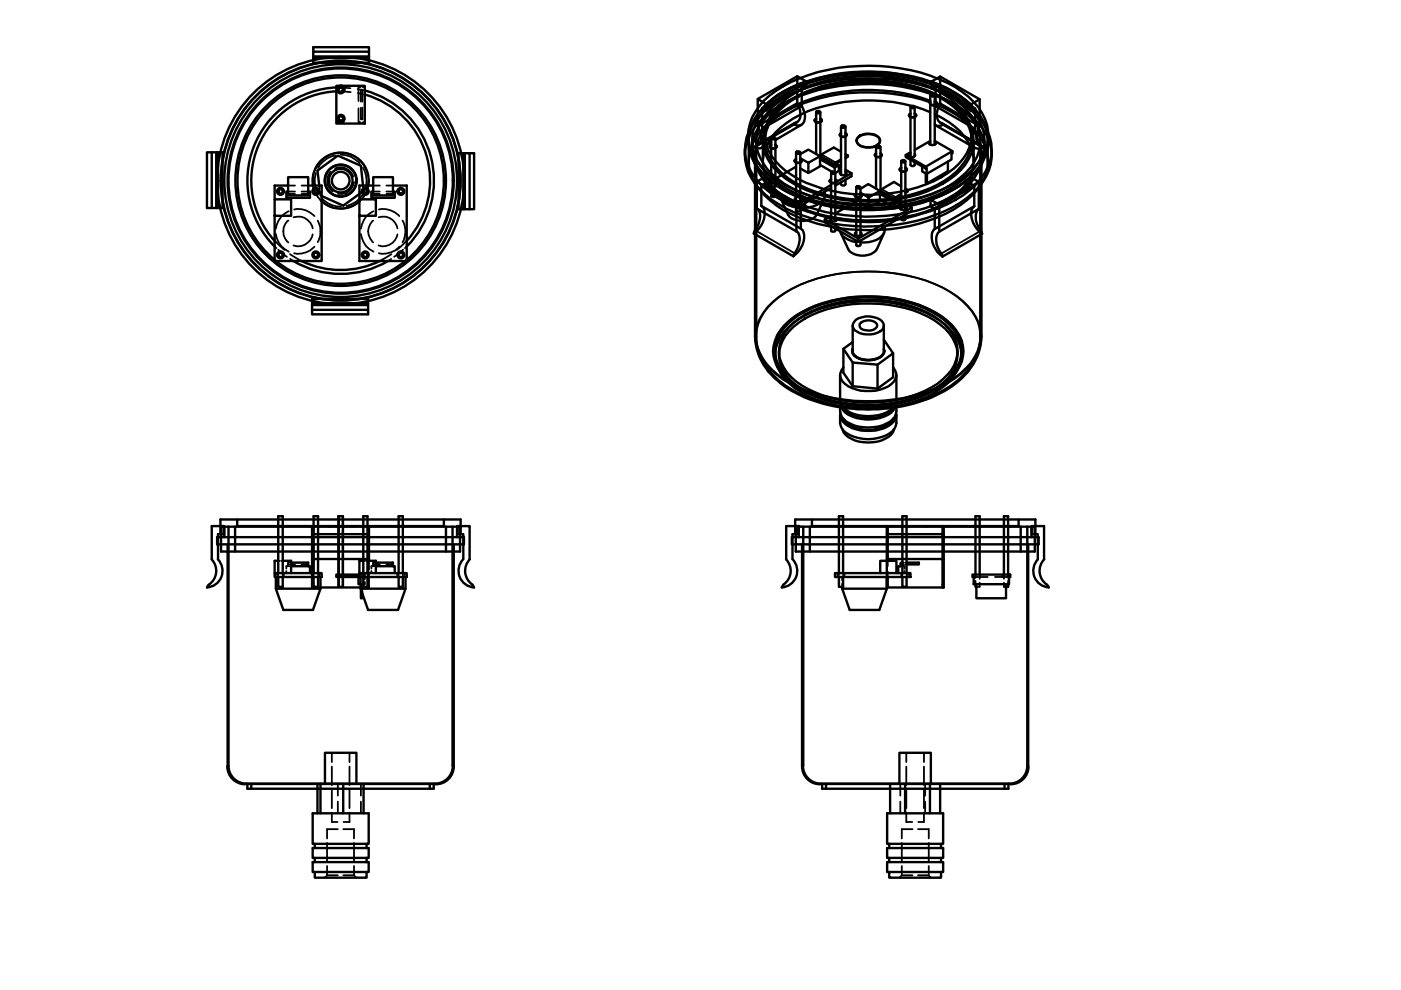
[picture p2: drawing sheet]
<svg xmlns="http://www.w3.org/2000/svg" width="297mm" height="210mm" viewBox="0 0 297 210" stroke-linecap="round" stroke-linejoin="round" font-family="sans-serif">
<!-- layer: Hidden (ANSI) -->
<g fill="none" stroke="#000" stroke-width=".38">
<path d="M71.3 19.4h.1M71.3 18.6h.1M71.5 19.4h.1M71.6 18.6h.1M71.9 19.4h.2M72.3 19.4h.2M72.8 18.6l1.5 .1M72.9 19.4l1.5 .1M75.8 18.9l1.5 .3M75.9 19.7l1.4 .4M76.5 18.5h-.5v2.9M76.6 19h-.1v2.6"/>
<path d="M76.8 19v2.6M76.9 18.5h.4M61.1 39.3h1.4M63.9 39.3h1.4M66.4 39.3v.2M66.4 36.9a5.8 5.8 0 0 0 .5 4.1l-.1-.2M66.4 39.7l.1 .3M67 36.7a5 5 0 0 0 .5 4.4M67.7 39.3l.1 .7M69.3 36.7a3.2 3.2 0 0 0 .5 3.8M69.8 32.9a5.7 5.7 0 0 0-3 2.9M70.1 36.4a2.85 2.85 0 0 0 .4 4.2"/>
<path d="M70.8 32.5a6.3 6.3 0 0 1 4.1 .5M71.1 35.7a2.89 2.89 0 0 1 3.8 1.7M71.1 33a4.9 4.9 0 0 0-3.7 2.6M72.2 32.8a5.1 5.1 0 0 1 4.1 1.8M73.9 35.4a3.2 3.2 0 0 0-3.9 .4M74.7 36.1a3.2 3.2 0 0 1 .4 3.9M75.1 38.6a2.87 2.87 0 0 1-3.5 2.5M75.8 33.6a5.7 5.7 0 0 1 2.2 3.5M76 23v2.9h.5M76.5 22.8v2.5h.1M76.8 22.8v2.5M76.9 25.9h.4"/>
<path d="M77 35.5a5.3 5.3 0 0 1 .4 4.5M77 39.3v.2M77 39.7v.3M78 39.7l-.1 .3M78.1 39.3l-.1 .2M78.2 38.2a5.6 5.6 0 0 1-1.4 3.9M79.1 39.3h1.4M81.9 39.3h1.4M58.2 51l2.1 2M58.2 52.2l.4 .4M58.5 49.6a4.9 4.9 0 0 0 2.7 3.8M59 52.9l.4 .4"/>
<path d="M60.2 54l.6 .5M61.1 41.1h1.4M61.1 40.6h1.4M61.2 46.8a3 3 0 0 0 0 4.6M61.2 44.8a4.6 4.6 0 0 0-2.7 3.7M61.5 53.9l2.4 1.4M61.5 54.9l.7 .4M62.2 46.1a3.1 3.1 0 0 1 4.1 2.3M62.4 44.4a4.6 4.6 0 0 1 4.3 1.4M63.9 41.1h1.4M63.9 40.6h1.4M66.3 49.7a3.2 3.2 0 0 1-4.1 2.3"/>
<path d="M66.6 40.3l.1 .2M66.7 52.3a4.6 4.6 0 0 1-4.3 1.4M67.1 41.3l.3 .5M67.4 46.8a4.9 4.9 0 0 1 0 4.5M67.5 41.9a5.8 5.8 0 0 0 3.5 2.3M67.8 42.3l.4 .4M67.8 40.7l.2 .8M68.1 42a5.7 5.7 0 0 0 4.2 1.8M68.1 41.6h.1M74.5 40.8a3.5 3.5 0 0 1-4 .4M76 42.9a6 6 0 0 1-3.9 1.3M76.4 41l-.2 .1"/>
<path d="M76.5 49.6a4.6 4.6 0 0 0 2.7 3.8M76.6 42.3l-.4 .4M76.7 40.7l-.1 .2M77 41.1a4.9 4.9 0 0 1-3.6 2.6M77.1 40.4v.1M77.3 41.3l-.3 .5M77.6 40.8l-.1 .2M77.9 40.3l-.2 .2M79.1 46.8a3 3 0 0 0 0 4.6M79.1 41.1h1.4M79.1 40.6h1.4M79.2 44.8a4.4 4.4 0 0 0-2.7 3.7"/>
<path d="M80.3 46.1a3.1 3.1 0 0 1 4 2.3M80.3 44.4a4.6 4.6 0 0 1 4.3 1.4M81.9 41.1h1.4M81.9 40.6h1.4M82.9 54.9l-.6 .4M83 53.9l-2.5 1.4M84.2 54l-.6 .5M84.3 49.7a3.1 3.1 0 0 1-4 2.3M84.6 52.3a4.6 4.6 0 0 1-4.3 1.4M85.3 46.8a4.4 4.4 0 0 1 0 4.5M85.5 52.9l-.5 .4M86.2 51l-2.1 2"/>
<path d="M86.2 52.2l-.3 .4M59 118.9h.3M59.6 118.9h.3M61.1 119.7h1.4M61.1 119.5v.2M61.1 119.9v.2M61.3 119.3l-.2 .1M61.5 119.3h.2M63.9 119.7h1.4M72.6 109.4v2M72.6 112.4v4M72.6 117.4v4"/>
<path d="M77 118.9h.3M77.6 118.9h.3M78.2 118.9v1.8M79.1 119.7h1.4M79.1 119.5v.2M79.1 119.9v.2M79.3 119.3l-.2 .1M79.5 119.3h.2M81.9 119.7h1.4M188.2 118.9v1.2M191.3 119.3h.3M191.3 119.7h.3"/>
<path d="M191.5 111.5v.2M192 119.3h.2M192 119.7h.2M58.7 121.5v.3M58.7 122.1v.2M59 121.5v.3M59 122.1v.2M59.9 121.5v.3M59.9 122.1v.2M60.2 121.5v.3M60.2 122.1v.2M60.7 121.1v.4"/>
<path d="M61 120.1h-.3v.5M61.4 120.1h.3M66.2 121.5v.3M66.2 122.1v.2M66.4 121.5v1M66.4 123.5v1.1M66.5 121.5v.3M66.5 122.1v.2M67.4 121.5v.3M67.4 122.1v.2M67.7 121.5v.3M67.7 122.1v.2"/>
<path d="M71.4 121.8v.2M71.4 122.1v.2M71.8 121.8v.2M71.8 122.1v.2M72.6 122.5v1.9M72.7 121.8v.2M72.7 122.1v.2M73 121.8v.2M73 122.1v.2M76.2 121.8h.4M76.5 123.9h.3M76.5 123.9v.3"/>
<path d="M76.5 124.6v.4M76.7 121.5v.3M76.7 122.1v.2M76.8 123.9v.7M76.8 125.3v.7M77 121.8h.3v.2M77 121.5v.3M77 122.1v.2M77.3 123.4v.5h-.3M77.3 122.1v.7M77.9 121.5v.3M77.9 122.1v.2"/>
<path d="M78 124.6h.1M78.2 122.7v1.9M78.2 121.5v.3M78.2 122.1v.2M78.7 121.1v.4M79.1 120.1h-.4v.5M79.4 120.1h.3M84.2 121.5v.3M84.2 122.1v.2M84.5 121.5v.3M84.5 122.1v.2M85.4 121.5v.3"/>
<path d="M85.4 122.1v.2M85.7 121.5v.3M85.7 122.1v.2M177.5 121.5v.3M177.5 122.1v.2M177.9 121.5v.3M177.9 122.1v.2M178.6 122.3v.7M178.6 123.7v.7M178.8 121.5v.3M178.8 122.1v.2M179.1 121.5v.3"/>
<path d="M179.1 122.1v.2M188.2 121.2v1.1M191.1 121.5v.3M191.1 122.1v.2M191.3 120.1h.2M191.3 121.5v.3M191.3 122.1v.2M191.6 120.1h.2v.5M191.8 121.1v.4M192.2 121.5v.3M192.2 122.1v.2M192.5 121.5v.3"/>
<path d="M192.5 122.1v.2M206.3 121.8v.2M206.3 122.1v.2M206.4 122.3h3M206.8 121.8v.7M206.8 123.2v.7M207 124.4h.3M207.7 123.5v.9h-.2M207.7 121.8v.9M207.8 121.8v.2M207.8 122.1v.2M210.9 122.3h3"/>
<path d="M212.5 121.8v.2M212.5 122.1v.2M212.9 123.5v.9h.1M212.9 121.8v.9M213.2 124.4h.1M213.7 121.8v.7M213.7 123.2v.7M214.1 121.8v.2M214.1 122.1v.2M70.4 159.6v2M74.1 159.6v2M192.2 159.6v2"/>
<path d="M195.9 159.6v2M69.3 178.7v4M70.4 172.3v2h1.2M70.4 162.5v4M70.4 167.4v4M71.6 175.8h-2.3v2M71.6 166.2v2.5M71.6 170v2.4M72.8 175.8h2.3v2M74.1 172.3v2h-1.3M74.1 162.5v4M74.1 167.4v4"/>
<path d="M75.1 178.7v4M76.5 166.2v2.5M76.5 170v2.4M190.9 166.2v2.5M190.9 170v2.4M191.2 178.7v4M192.2 172.3v2h1.2M192.2 162.5v4M192.2 167.4v4M193.5 175.8h-2.3v2M194.6 175.8h2.3v2M195.9 172.3v2h-1.2"/>
<path d="M195.9 162.5v4M195.9 167.4v4M196.2 166.2v2.5M196.2 170v2.4M196.9 178.7v4M69 185.9l-.1 .2M69.3 185.6h2.3M69.3 185.6l-.1 .2M69.3 183.6v2M72.8 185.6h2.3l.1 .2M75.1 183.6v2M75.4 185.9l.2 .2"/>
<path d="M190.9 185.9l-.2 .2M191.2 185.6h2.3M191.2 185.6l-.2 .2M191.2 183.6v2M194.6 185.6h2.3l.1 .2M196.9 183.6v2M197.2 185.9l.2 .2"/>
</g>
<!-- layer: Visible (ANSI) -->
<g fill="none" stroke="#000" stroke-width=".51">
<path d="M66.4 13.6v-2.6h11.8v2.6M66.4 11v-1h11.8v1M66.4 12.3h11.8M66.4 12h11.8M66.4 13.3h11.8M71.3 18.2h6v8h-6zM71.4 18.5a19.8 19.8 0 0 0-17.6 12.6 19.8 19.8 0 0 0 4.4 21.1M71.4 19.4a19 19 0 0 0-16.7 11.6 19 19 0 0 0 3.5 20M71.9 19.3l-.3 .1M72.5 19.3l.4 .1M72.8 18.5h-1.1M77.4 19.2a19.8 19.8 0 0 1 8.9 33"/>
<path d="M169 16.2v5.7M170.9 17.2a23.3 23.3 0 0 0-8.5 4.9M170.9 17.3a42 42 0 0 1 28.2 .7 18.2 18.2 0 0 1 9.4 7.6 9.4 9.4 0 0 1-1.7 10.9l-1.1 1.1M170.9 17.3l-1.9-1.1-8.3 4.8 1.7 1.1M170.9 17.3v1.3l-.9-.5M170.9 17.3a23.3 23.3 0 0 0-8.5 4.8M170.9 18.6a24.5 24.5 0 0 0-8.5 4.8M197.5 17.3a24.8 24.8 0 0 1 8.4 4.8M197.5 17.3l1.8-1.1 8.4 4.9-1.8 1M197.5 18.7a22.3 22.3 0 0 1 8.4 4.8M197.5 17.3v1.4M197.5 20a42.9 42.9 0 0 0-28 .4 21.2 21.2 0 0 0-9.8 7 9.7 9.7 0 0 0 1.4 12.7 24.6 24.6 0 0 0 11.2 6.3 42.7 42.7 0 0 0 27.9-1.6 18.8 18.8 0 0 0 8.9-7.4 9.4 9.4 0 0 0-1.8-11.5 22.1 22.1 0 0 0-9.2-5.7"/>
<path d="M197.9 20a34.6 34.6 0 0 0-28.6 .5 13.9 13.9 0 0 0-6.4 6.1 8 8 0 0 0 2 9.2 23.1 23.1 0 0 0 12.6 6 33.1 33.1 0 0 0 22.8-3.5 10.5 10.5 0 0 0 5.7-8.8 9.9 9.9 0 0 0-5-7.7l-2.9-1.8M198.4 18.2l-.9 .5M199.3 16.2v5.7M44.9 32.3h-1v11.8h1M45.8 32.3v11.8M46.2 32.3v11.8M47.2 32.3v11.8M47.5 32.3h-2.6v11.8h2.5M61.1 37.6h4.2v3.8h-4.2zM61.1 39.3h-2.9v3M65.3 39.3h2.9v16h-10v-13h3.5v3.5h-3.5M66.4 39.3a5.9 5.9 0 0 1 5.8-6.9 5.9 5.9 0 0 1 5.9 6.9"/>
<path d="M66.5 40l.1 .3M67.7 39.3l-.4-3.1 4.3-3.2 4.9 2.2 .5 4.1M77 40l.1 .4M77.4 20a19 19 0 0 1 8.9 31M77.9 40l-.1 .3M79.1 37.6h4.2v3.8h-4.2zM79.1 39.3h-2.9v3M83.3 39.3h2.9v16h-10v-13h3.5v3.5h-3.5M97 32.5h2.6v11.9M97.2 32.5v11.9M98.2 32.5v11.9M98.6 32.5v11.9"/>
<path d="M99.6 32.5h.9v11.9h-3.5M157.9 31.7v1.2M158.6 28.6v1.3M158.7 29.9v4.3M159.4 29.9v1.8M160.1 32.9v38.5a13 13 0 0 0 5.4 9.9 31 31 0 0 0 19.7 5.5 30.4 30.4 0 0 0 17.4-5.5 13 13 0 0 0 5.5-9.9v-38.5M160.3 29.9v41.4a12.2 12.2 0 0 0 5.4 9.8 26.5 26.5 0 0 0 14.1 5.2 33.2 33.2 0 0 0 20.3-3.6 14.2 14.2 0 0 0 7.7-10.5v-42.3M160.5 38.5v5.7M160.7 26.7a3.5 3.5 0 0 1 .3 3.7l-1 .8M160.7 21v5.7M161.4 24.2a25 25 0 0 1 11.6-6.2 41.1 41.1 0 0 1 29.6 3 14.4 14.4 0 0 1 7.6 9.4 9.7 9.7 0 0 1-2.4 7.7 21.2 21.2 0 0 1-10.6 6.7 42.2 42.2 0 0 1-29.9-1.5 18.2 18.2 0 0 1-8.5-7.7 9.8 9.8 0 0 1 2.6-11.4zM161.4 39.3l8.4 4.9v4.3"/>
<path d="M161.6 27.3a3.4 3.4 0 0 1 .3 3.7 1.44 1.44 0 0 1-1.9 .2M161.6 23l.8 .4M161.7 29.9v4.3M162 21.3a27 27 0 0 1 13.5-6.5 40.4 40.4 0 0 1 25.4 2.8 15.3 15.3 0 0 1 8.4 8.9 9.3 9.3 0 0 1-2.6 8.8 24.8 24.8 0 0 1-13 7 41.8 41.8 0 0 1-25.5-2.2 16.2 16.2 0 0 1-9.1-8.7 9.1 9.1 0 0 1 1.9-8.9zM162.1 22.6a27.4 27.4 0 0 1 15.6-6.9 39.7 39.7 0 0 1 23.1 3.1 17.9 17.9 0 0 1 7.4 6.4 9.2 9.2 0 0 1-1.6 11.3 25 25 0 0 1-12.9 6.9 40.9 40.9 0 0 1-25.4-2.1 17.8 17.8 0 0 1-8.6-7.4 9.4 9.4 0 0 1 2.4-11.3zM162.2 39.2l7 4.1v.6l-7-4.1zM162.2 28.6v1.2M162.4 37.4a23.7 23.7 0 0 0 8.3 4.9M162.4 37.4l-1.9 1.1 8.3 4.8 1.9-1M162.4 37.4v1.4l-1 .5v4.4M162.4 38.8a22.6 22.6 0 0 0 8.3 4.9M162.4 22.1a10 10 0 0 0-3.2 10.8 14.3 14.3 0 0 0 6.8 7.3 40.1 40.1 0 0 0 34.5 .9 19.9 19.9 0 0 0 5.2-3.5"/>
<path d="M162.4 22.1v1.3M162.6 24.7a26.6 26.6 0 0 1 13.4-6.4 39.1 39.1 0 0 1 24.7 2.9 15.2 15.2 0 0 1 7.6 7.7 9.2 9.2 0 0 1-2.8 9.8 26.5 26.5 0 0 1-15.4 6.8 40 40 0 0 1-20.9-2.5 15.8 15.8 0 0 1-9.2-8.4 9.2 9.2 0 0 1 2.6-9.9zM162.6 22.8a26.6 26.6 0 0 1 13.4-6.4 39.1 39.1 0 0 1 24.7 2.9 15.2 15.2 0 0 1 7.6 7.7 9.2 9.2 0 0 1-2.8 9.9 26.5 26.5 0 0 1-15.4 6.8 40 40 0 0 1-20.9-2.5 15.8 15.8 0 0 1-9.2-8.5 9.2 9.2 0 0 1 2.6-9.9zM163.2 31v.1M163.4 39.5h.1M163.5 30.6l-.3 .4a.82 .82 0 0 0 1.5 0l-.3-.4M163.5 30.8l-.2 .1-.1 .3a.89 .89 0 0 0 1.5 0l-.3-.4M163.5 38.8l-.2 .2-.1 .2a.89 .89 0 0 0 1.5 0l-.3-.4M163.5 30.2l-2 1.1M163.5 38.4l-1.3 .8M163.5 29.3v10.2M163.6 29.1a.5 .5 0 0 1 .8 .2 .61 .61 0 0 1-.9 .1z"/>
<path d="M164 22.6a27.8 27.8 0 0 1 15.5-6.2 36.4 36.4 0 0 1 21.8 4 14.7 14.7 0 0 1 6 6.5 9.3 9.3 0 0 1-3.7 10.7 28.1 28.1 0 0 1-16 5.8 34.7 34.7 0 0 1-21.4-4.5 12 12 0 0 1-5.8-7.9 9.5 9.5 0 0 1 3.6-8.4zM164.4 29.3v10.2M164.7 31v.1M164.8 22.6a23.1 23.1 0 0 1 12.6-6 34.7 34.7 0 0 1 21.4 2.7 13.1 13.1 0 0 1 6.9 7.2 8.7 8.7 0 0 1-3.5 9.2 27.5 27.5 0 0 1-15.5 5.5 33.5 33.5 0 0 1-17.3-3.2 13.5 13.5 0 0 1-6.9-7.3 8.3 8.3 0 0 1 2.3-8.1zM165 23.1a28.5 28.5 0 0 1 17.2-6.1 33.4 33.4 0 0 1 17.3 3.5 12.8 12.8 0 0 1 6.7 7.4 9 9 0 0 1-3.6 9.2 28.7 28.7 0 0 1-17.8 5.7 33.3 33.3 0 0 1-16.8-4 11.9 11.9 0 0 1-6.1-7.6 9 9 0 0 1 3.1-8.1zM168.3 26.4l-8.3 4.8M168.5 34.1h.1M168.5 26.1l-8.4 4.8M168.8 33.7l-.3 .4a.88 .88 0 0 0 1.5 0l-.3-.4M168.8 33.8l-.3 .1v.3a.95 .95 0 0 0 1.5 0l-.1-.3-.2-.1M168.8 35.3l-4.4 2.6M168.8 32.4v10.2"/>
<path d="M168.9 32.2a.47 .47 0 0 1 .8 .2 .53 .53 0 0 1-.9-.1zM169 25.9l-8.4 4.9M169 21.9a3.9 3.9 0 0 1 .4 3.7l-.9 .5-.2 .3M169 21.9l-8.3 4.8M169.7 32.7l1.7-1 2.5 1.4M169.7 35.7l1.7 1M169.7 33.6l1.7 .9M169.7 32.4v10.2M169.9 26.5l-5.5 3.2M170 22.5a3.4 3.4 0 0 1 .2 3.7 1.44 1.44 0 0 1-1.9 .2M170 22.5v-4.4l-8.4 4.9v4.3M170 34.1h.1"/>
<path d="M170 22.5l-8.4 4.8M171.4 34.5l2.5-1.4v2.2l-2.5 1.4zM172.7 25.5v.1M173 25.1l-.3 .4a.88 .88 0 0 0 1.5 0l-.3-.4M173 25.2l-.2 .2-.1 .2a.95 .95 0 0 0 1.5 0v-.2l-.3-.2M173 23.8v8.9M173.2 23.6a.47 .47 0 0 1 .7 .2 .53 .53 0 0 1-.9-.1zM173.9 35l2.5 1.4M173.9 33.8l3.1 1.7M173.9 32.9l.2 .1M173.9 23.8v9.4M174.1 33.1l-.2 .1"/>
<path d="M174.2 25.5v.1M175.9 38.3v.2M176.2 38l-.3 .4a.95 .95 0 0 0 1.5 0l-.3-.4M176.2 38.1l-.2 .2a.7 .7 0 0 0 .7 .6 .7 .7 0 0 0 .7-.6l-.3-.2M176.2 39.2l-7 4.1M176.2 39.8l-7 4.1M176.2 36.6l-.1 10.2M176.3 36.4a.57 .57 0 0 1 .8 .3 .56 .56 0 0 1-.9-.1zM177 36.4v-.9l.9-.5v1.2l-.8 .5M177.1 36.6l.1 10.2M177.3 34.7l.6 .3M177.4 38.3v.2"/>
<path d="M177.9 35.2l.4 .3M178.1 28.5v.1M178.3 28.2l-.2 .4a.89 .89 0 0 0 1.4 0l-.2-.4M178.3 28.3l-.2 .4a.89 .89 0 0 0 1.4 0l-.2-.4M178.3 33.8l-1.3 .8v.6l.2-.2v-.3l1.1-.6M178.3 32.2l-1.5-.9-2.7 1.6v.5l2.9 1.8M178.3 36.4l-.2 .1a.67 .67 0 0 0 .7 .7 .67 .67 0 0 0 .7-.7l-.2-.1M178.3 26.8v10.3M178.4 26.8a.52 .52 0 0 1 .9 .1 .53 .53 0 0 1-.9-.1zM179.3 38.1v1l-.4 .2h-.3l-.3-.2v-.5M179.3 32.7l.5 .3M179.3 36l1.2 .7"/>
<path d="M179.3 26.8v10.3M179.5 28.5v.1M179.8 33v.2l-.5 .4M179.8 33l-.5 .3M180.5 36.7l-3.4 2M180.5 36.7v.7l-3.4 1.9M181.5 39.7v10.2M181.6 29.8v.1M181.7 39.5a.5 .5 0 0 1 .7 .2l-.1 .2h-.6l-.2-.1zM181.9 29.1a3.6 3.6 0 0 1 4.5 .1 .97 .97 0 0 1-.3 1.4 3.7 3.7 0 0 1-4.1 0 1.01 1.01 0 0 1-.1-1.5zM181.9 29.2a3.5 3.5 0 0 1 4.5 0 .97 .97 0 0 1-.3 1.5 3.4 3.4 0 0 1-4.4-.4v-.8zM182.4 39.7v10.2"/>
<path d="M185.5 32.9h.1M185.7 32.5l-.2 .4a.89 .89 0 0 0 1.4 0l-.2-.4M185.7 32.5l-.2 .2a.67 .67 0 0 0 .7 .7 .67 .67 0 0 0 .7-.7l-.2-.2M185.7 31.2v8.8M185.9 31l.5-.1 .2 .3-.3 .2-.3-.1-.3-.2zM186.6 29.8v.1M186.7 31.2v9.3M186.9 32.9h.1M190.8 35.9v.1M191.1 35.5l-.3 .4a.88 .88 0 0 0 1.5 0l-.3-.4M191.1 35.7l-.3 .1v.2a.95 .95 0 0 0 1.5 0l-.1-.2-.2-.1M191.1 39.5l-1.6-.9-2.7 1.6v.6l2.9 1.7"/>
<path d="M191.1 34.2v10.2M191.1 34.1a.61 .61 0 0 1 .9 0 .47 .47 0 0 1-.5 .4 .47 .47 0 0 1-.4-.3zM192 34.2v10.2M192 32.9l4.3 2.4v.4l-4.3-2.4zM192.3 35.9v.1M192.7 24.4v.1M193 24l-.2 .2a.7 .7 0 0 0 .7 .7 .7 .7 0 0 0 .7-.7l-.3-.2M193 24.2l-.2 .1-.1 .2a.95 .95 0 0 0 1.5 0v-.2l-.3-.1M193 22.6a.56 .56 0 0 1 .9 .1 .49 .49 0 0 1-.4 .3 .49 .49 0 0 1-.5-.4zM193 33.9v1.1a.5 .5 0 0 0 .9 0v-.6M193 32.9l-.4 .2M193 32.5l-.3 .1-.2 .4a.94 .94 0 0 0 1.6-.1l-.2-.2"/>
<path d="M193 22.7v10.6M193 32.3l-1 .6M193.3 22.5a36.3 36.3 0 0 0-23.7 1.9 15.7 15.7 0 0 0-6.8 6 8 8 0 0 0 1.2 9.4 21.6 21.6 0 0 0 12.1 6.5 35.2 35.2 0 0 0 23.5-2.8 12.9 12.9 0 0 0 6.6-7.5 7.8 7.8 0 0 0-1.7-7.1 16.5 16.5 0 0 0-6.3-4.7M193.9 22.6l3.3 1.2M193.9 22.7v10.4M194.2 24.4v.1M195.5 35.3v1.1l1 .5v-1.2h-.2M196.3 36.8v1.9l.2 .2v-2.1M197.2 21.9h.1M197.2 21.4a38.4 38.4 0 0 0-28.3 .8 16.8 16.8 0 0 0-8.1 7.2 9.3 9.3 0 0 0 3 10.9 29.6 29.6 0 0 0 17.7 6.4 37.6 37.6 0 0 0 18.1-3.2 15.9 15.9 0 0 0 7.9-7.4 8.8 8.8 0 0 0-2.3-9.7 21 21 0 0 0-7-4.7M197.2 20.2a.56 .56 0 0 1 .9 0l-.1 .2a.57 .57 0 0 1-.8-.2zM197.2 30l-.2 .4a.89 .89 0 0 0 1.4 0l-.2-.4"/>
<path d="M197.2 20.2v10.5M197.2 30.4l-.2 .1M197.2 29.9l-3.3 1.9M198.2 26.4a1.57 1.57 0 0 0 1.8 .1M198.2 21.4l.4 .4a.78 .78 0 0 1-.7 .5 .78 .78 0 0 1-.7-.5v-.2M198.2 21.6l.4 .2a.61 .61 0 0 1-.8 .6l-.6-.3v-.4a41.1 41.1 0 0 0-29.1 1.1 19.6 19.6 0 0 0-7.8 6.3 9.3 9.3 0 0 0 1.8 12.3 26 26 0 0 0 13.4 6.5 39.1 39.1 0 0 0 26.7-3.5 14.3 14.3 0 0 0 6.9-7.9 9.1 9.1 0 0 0-2.3-8.7 21.2 21.2 0 0 0-8.6-5.8M198.2 29.9l3.7 2.1v.5h-.2v1.3l-5.2 3.1M198.2 20.2v10.5M198.2 30.4l.2 .1M198.4 22.5v-4.3l8.4 4.8M198.4 22.5l8.4 4.8M198.4 22.5l-.2 .4"/>
<path d="M198.4 26.6l8.4 4.8M198.6 21.9h.1M199.3 21.9a3.3 3.3 0 0 0 0 4l.7 .6M199.3 21.9l8.4 4.9M199.3 26l8.4 4.8M199.8 26.2l8.4 4.8M200 26.5l8.4 4.8M201 34.3v2l-4.5 2.6M201.9 32l-5.6 3.3M205.7 37.5a23.3 23.3 0 0 1-8.4 4.8M205.7 38.9a23.3 23.3 0 0 1-8.4 4.8M205.7 37.6v-.1l1.8 1.1"/>
<path d="M205.7 37.6v1.3M205.7 38.9l.9 .5M205.9 22.1v1.4l.9-.5v4.3M206 28.6v1.2M206.4 29.9v4.3M206.8 27.3a3.7 3.7 0 0 0-.4 3.9 1.66 1.66 0 0 0 2 .1M207.7 26.8a3.8 3.8 0 0 0-.4 3.7l1.1 .8M207.7 21.1v5.7M208.7 29.9v1.8M209.4 29.9v4.3M209.5 28.6v1.3M210.2 31.7v1.2"/>
<path d="M59.4 53.3l.8 .7M61.1 40.6h-.4v1.3h5v-1.3h-.4M62.2 55.3a19.8 19.8 0 0 0 20.1 0M63.9 55.3a19 19 0 0 0 16.7 0M66.9 41l.2 .3M68.2 42.7a5.9 5.9 0 0 0 8 0M76.2 41.1l-3.4 2.5-4.6-2M77 40.5l-.3 .2M77.5 41l-.1 .3M79.1 40.6h-.4v1.3h5v-1.3h-.4M85.1 53.3l-.8 .7M159.8 49.5l8.4 4.8"/>
<path d="M160.5 44.2a2.06 2.06 0 0 1 .5 2.6l-.2 .7-1 2M160.5 44.2l8.3 4.9M161.4 43.7a1.79 1.79 0 0 1 .7 2 5.6 5.6 0 0 1-2.3 3.8M161.4 43.7l8.4 4.8M163.5 40.6l.1 1.1h.7l.1-.6M165.4 41.7a3.7 3.7 0 0 0 3.4 2.3M165.5 42.1l1.6 3.4a3.8 3.8 0 0 0 4.2 1.2 2.46 2.46 0 0 0 1.9-1.2l1.6-3.4M168.8 41.9l-.3 .4a.95 .95 0 0 0 1.5 0l-.3-.4M168.8 43.7v.9a.5 .5 0 0 0 .9 0v-.9M168.8 42.5l-.1 .1M168.8 49.1a2.06 2.06 0 0 1 .6 2.5l-.2 .8-1 1.9M168.8 43.3v5.8"/>
<path d="M169.7 42.5v.1M169.8 48.5a2.87 2.87 0 0 1 .3 3.5 5.9 5.9 0 0 1-1.9 2.3M170.7 42.3v1.4M170.7 43.7l-.9 .5M174.9 40.7a2.57 2.57 0 0 1-1.9 2.8 7.9 7.9 0 0 1-3.3 .6M174.9 46.5l7.1 4.1v.7l-7.1-4.1zM176.2 46.2l-.2 .1-.1 .3a.95 .95 0 0 0 1.5 0v-.3l-.3-.1M176.2 47.9v1a.5 .5 0 0 0 .9 0v-.5M176.2 45.8l-1.3 .7M178.1 49.1a2.65 2.65 0 0 0 1.8 1.7l1.6 .5M178.2 49.4l1.6 3.4a3.6 3.6 0 0 0 4.2 1.3 3.1 3.1 0 0 0 1.9-1.3l1.6-3.4M181.2 41.4v.1"/>
<path d="M181.5 49.9h.1M181.5 41.1l-.3 .3a.89 .89 0 0 0 1.5 0l-.3-.3M181.5 41.2l-.3 .3a.82 .82 0 0 0 1.5 0l-.3-.3M181.5 49.2l-.2 .2-.1 .2a.89 .89 0 0 0 1.5 0l-.3-.4M181.5 51l.1 1.1a.59 .59 0 0 0 .8-.2v-.9M181.5 42.7l-4.4 2.5M182.4 40l1.7-1 2.5 1.5M182.4 43l1.7 1M182.4 40.9l1.7 1M182.7 41.4v.1M184.1 41.9l2.5-1.4v2.1l-2.5 1.4zM186.6 42.3l3.1 1.8"/>
<path d="M186.6 41.1l3.1 1.8M186.7 40.2l.1 .1M186.8 40.5l-.2 .1M187.6 48a2.81 2.81 0 0 1-2.6 3.2l-.9 .1-1.7 .1M189.7 42.9l.9-.6v1.3l-.9 .5zM190.1 42l.5 .3M190.6 42.5l.5 .3M191.1 41.1l-1.3 .8-.1 .6 .3-.1v-.3l1.1-.7M191.1 43.7l-.3 .4a.95 .95 0 0 0 1.5 0l-.3-.4M191.1 44.4h-.1M192 45.5v1a.5 .5 0 0 1-.9 0v-.5M192 40l.5 .3"/>
<path d="M192 44.4h.1M192 43.3l1.3 .7M192.5 40.3v.3l-.5 .3M192.5 40.3l-.5 .3M193.3 44v.7l-11.3 6.6M193.3 44l-11.3 6.6M198.2 48.5v-4.3l-.9-.5v-1.4l1.8 1.1v5.7M198.2 48.5a3.3 3.3 0 0 0 .1 4.2l.5 .7 1 1M199.1 49.1a2.86 2.86 0 0 0-.3 3.3l1 2M199.1 43.4l8.4-4.8v5.7M206.6 43.7a2.33 2.33 0 0 0-.5 2.8 5.8 5.8 0 0 0 2.1 3.1M206.6 43.7v-4.3l-8.4 4.8"/>
<path d="M206.6 43.7l-8.4 4.8M207.5 44.3a2.86 2.86 0 0 0-.3 3.3l1 2M207.5 44.3l-8.4 4.8M208.2 49.6l-8.4 4.8M66.2 63v2.7h11.8v-2.6M66.2 65.7v.9h11.8v-.9M66.2 64.3h11.8M66.2 64.7h11.8M66.2 63.3h11.8M164.3 74.5v.8M165.2 74.5v.8M167.1 69.4a21.8 21.8 0 0 1 12.4-5.2 29.4 29.4 0 0 1 19.6 3.7 9.6 9.6 0 0 1 4.7 7.2 9.1 9.1 0 0 1-4.4 7.4 27.4 27.4 0 0 1-15.6 4.1 27.7 27.7 0 0 1-15.3-4.3 9.1 9.1 0 0 1-4.2-7.5 8.6 8.6 0 0 1 2.8-5.4z"/>
<path d="M167.1 68.6a21.8 21.8 0 0 1 12.4-5.3 29.4 29.4 0 0 1 19.6 3.7 9.6 9.6 0 0 1 4.7 7.3 8.9 8.9 0 0 1-4.4 7.3 26.1 26.1 0 0 1-15.6 4.2 27.7 27.7 0 0 1-15.3-4.4 9.1 9.1 0 0 1-4.2-7.4 8.6 8.6 0 0 1 2.8-5.4zM167.3 70.2a20 20 0 0 1 11.6-5.5 30 30 0 0 1 17.9 2.5 11 11 0 0 1 6.1 6.7 7.7 7.7 0 0 1-3 7.4 23.6 23.6 0 0 1-14.4 4.8 25.8 25.8 0 0 1-16.7-4.4 7.5 7.5 0 0 1-2.9-9.5zM168.3 68.4a24.7 24.7 0 0 1 16.3-4.9 24.9 24.9 0 0 1 14.7 4.5 7.6 7.6 0 0 1 3 9.4 13.8 13.8 0 0 1-7.8 6.1 29.9 29.9 0 0 1-23.1-1 11.1 11.1 0 0 1-6.1-6.6 7.7 7.7 0 0 1 3-7.5zM178.1 79.5v5.3a3.8 3.8 0 0 0 3 3 9.6 9.6 0 0 0 7.6-.8 2.85 2.85 0 0 0 1.4-2.2v-5.3M178.8 77.9a2.22 2.22 0 0 0 .3 3.5 8.7 8.7 0 0 0 9.9 0 2.22 2.22 0 0 0 .4-3.5M178.8 73.9v5.1l2 2.9M180.7 74.4v.1M180.8 73.9a1.29 1.29 0 0 0 .8 1.8 4.9 4.9 0 0 0 5.5-.4l.3-.4 .1-.5-.1-.5M180.8 74a1.56 1.56 0 0 0 1.4 2 5.3 5.3 0 0 0 4.9-.6l.4-.9-.1-.5M180.8 69v5.5a2.71 2.71 0 0 0 2.9 1.9 3.6 3.6 0 0 0 3.6-1.5l.1-5.9M180.8 76.9v5M181.5 67.8a4.9 4.9 0 0 1 5.4 .2 1.47 1.47 0 0 1-.8 2.5 4.5 4.5 0 0 1-5.2-.9 1.46 1.46 0 0 1 .6-1.8z"/>
<path d="M182.3 68.6a2.53 2.53 0 0 1 3.6 .1 1.43 1.43 0 0 1-1.9 1.4 1.53 1.53 0 0 1-1.8-1.2zM186.1 77.3v5.1M187.4 72l2 2.9-3.3 2.4-5.3-.4-2-3 2-1.3M187.5 74.4v.1M189.4 74.9v5.1l-3.3 2.4-5.3-.5M203 74.5v.8M203.8 74.5v.8M178.1 88a3.7 3.7 0 0 0 3 4.6 8.7 8.7 0 0 0 8.1-1.2 3.7 3.7 0 0 0 .9-3.4M178.1 85.5a3.4 3.4 0 0 0 2.2 4.3 8.8 8.8 0 0 0 8.9-.9 3.7 3.7 0 0 0 .9-3.4M178.2 87.6a2.54 2.54 0 0 0 1.6 2.7 9 9 0 0 0 9.2-.4 2.27 2.27 0 0 0 1-2.3M178.2 85.2a3.2 3.2 0 0 0 2.5 3.1 9 9 0 0 0 8.3-.8 2.39 2.39 0 0 0 1-2.3M178.6 91a4.2 4.2 0 0 0 3.5 2.6 7.6 7.6 0 0 0 6.9-1.5l.5-1.1"/>
<path d="M178.8 88.7a5.4 5.4 0 0 0 4.3 2.4 7.4 7.4 0 0 0 5.9-1.8l.4-.6M178.8 86.4a5.7 5.7 0 0 0 5.3 2.3 6 6 0 0 0 5.3-2.3M44.9 118.6a3.5 3.5 0 0 1-.6 5.3M46 113.9h52.4v1.5h-52.4zM46.2 118.6a3.5 3.5 0 0 1 .7 3.7 3.5 3.5 0 0 1-3 2.3l.4-.6M46.7 113.3v-1.6h.7l.1 1.6v-1.8h-2.6v7M46.7 111.5v-1.4h51v1.4M46.9 111.7v5.2h50.6v-5.2M47.4 111.5v.2h49.6v-.2M47.4 113.3h-1.2v5.2M47.6 111.7v2.2M48.3 115.4v47.1"/>
<path d="M48.5 111.7v50.7M49.8 111.7v5.2M50.3 110.1v1.4h43.8v-1.4M58.7 111.5v.2M59 118.9h-.8v2.6M59.9 118.9h1.8v2.6M60.2 111.5v.2M61.7 119.3h3.6v.8M66.2 111.5v13.1h11.8v-6.1h-11.8M66.2 113.3h12M66.2 111.5v.2M66.4 111.5v10"/>
<path d="M67.7 111.5v.2M69.7 111.5v.2M71.5 111.5v.2M71.8 109.4v12.4M73 111.5v.2M74.7 111.5v.2M76.7 111.5v.2M77 118.9h-.8v2.6M77.9 118.9h1.8v2.6M78 111.5v7h.2M78.2 111.7v-.2v7.4M79.7 119.3h3.6v.8"/>
<path d="M84.2 111.5v.2M85.7 111.5v.2M94.6 111.7v5.2M95.9 111.7v50.7M96.2 115.4v47.1M96.9 111.7v2.2M97 113.3v-1.6h.7v1.6M98.2 118.6a3.5 3.5 0 0 0-.7 3.7 3.5 3.5 0 0 0 3 2.3l-.4-.6M98.2 118.5v-5.2h-1.2v-1.8h2.6v7M99.6 118.6a3.5 3.5 0 0 0 .6 5.3M166.7 118.6a3.5 3.5 0 0 1-.6 5.3M167.9 113.9h52.3v1.5h-52.3z"/>
<path d="M168 118.6a3.5 3.5 0 0 1 .8 3.7 3.5 3.5 0 0 1-3 2.3l.4-.6M168.6 113.3v-1.6h.7v1.6M168.6 111.5v-1.4h50.9v1.4M168.7 111.7v5.2h50.7v-5.2M169.3 111.5v1.8M169.3 111.5h-2.6v7M169.3 111.5v.2h50.2v1.6M169.3 113.3h-1.3v5.2M169.4 111.7v2.2M170.1 115.4v47.1M170.3 111.7v50.7M171.7 111.7v5.2"/>
<path d="M172.1 110.1v1.4h15.9M177.5 111.5v.2M179.1 111.5v.2M188 111.5v13.1h11.8M188 118.5h11.8v6.1M188 111.5h11.8v7h.3v6.1h-.3M188 113.3h12.1M188.2 111.5v7.4M191.1 111.5v.2M191.1 119.3h.2M191.2 119.3l-.3 .2v.6M191.3 119.7v.4"/>
<path d="M192.2 119.3h2.6v.4h-2.6M192.5 111.5v.2M196.5 111.5v.2M200.1 111.5v7M206.5 111.5v.2M208 111.5v.2M212.8 111.5v.2M214.2 111.5v.2M216 110.1v1.4h-16.2M216.4 111.7v5.2M217.8 111.7v50.7M218 115.4v47.1"/>
<path d="M218.7 111.7v2.2M218.8 111.5v1.8M220 118.5v-5.2h-1.2v-1.8h2.6v7M220.1 118.6a3.5 3.5 0 0 0-.8 3.7 3.5 3.5 0 0 0 3.1 2.3l-.5-.6M221.4 118.6a3.5 3.5 0 0 0 .5 5.3M58.2 121.5h10v.8h-10zM58.5 124.8h9.4l-1.5 4.5h-6.3zM58.5 122.3v2.5M59 122.3v2.1h.9v-2.1M59 121.5v-12.1h.9v12.1M61.7 120.1h4v1.4M66.5 122.3v2.1h.9v-2.1"/>
<path d="M66.5 121.5v-12.1h.9v12.1M67.9 122.3v2.5M71.8 122.3v2.1M71.8 121.8v-12.4h.9v12.4M71.8 122.3v2.1h.9v-2.1M76 122.3v1.6h.5M76.2 121.5h10v.8h-10zM76.2 121.8h-4.9v.5h4.9M76.5 124.8h9.5l-1.6 4.5h-6.4zM76.5 122.3v2.5M76.5 125v1.8h.3v-.8M77 122.3v2.1h.9v-2.1"/>
<path d="M77 121.5v-12.1h.9v12.1M79.7 120.1h4v1.4M84.5 122.3v2.1h.9v-2.1M84.5 121.5v-12.1h.9v12.1M86 122.3v2.5M177 121.5h16v.8h-16zM177.9 122.3v2.1h.9v-2.1M177.9 121.5v-12.1h.9v12.1M178.6 124.8h9.4l-1.6 4.5h-6.3zM178.6 124.4v.4M186.6 121.5v-2.6h3.5v2.6M188 122.3v2.5"/>
<path d="M188.2 122.3v2.3M191.3 120.1h-.9v1.4M191.3 122.3v2.1h.9v-2.1M191.3 121.5v-12.1h.9v12.1M206.2 121.8h8v.5h-.3v1.6h-7.5v-1.6h-.2zM206.8 123.9v.5h.2M206.8 121.8v-12.4h.9v12.4M207 123.9v2.9h6.3v-2.9M212.9 121.8v-12.4h.8v12.4M213.7 123.9v.5h-.4M48.2 162.5a3.8 3.8 0 0 0 3.8 3.8M48.5 162.4a3.8 3.8 0 0 0 3.7 3.8h40a3.8 3.8 0 0 0 3.8-3.8"/>
<path d="M52 166.2h40.5M52.5 166.2v1h39.4v-1M53.3 166.2v1M66.3 179.8h11.9v2.1h-11.9zM66.3 172.4h11.9v6.5h-11.9zM66.7 178.9v.9M67.3 166.2v6.2M67.9 166.2v6.2M68.8 166.2h.1M68.9 166.2v-6.6h6.7v6.6M72.8 166.2v6.2M75.6 166.2h.1"/>
<path d="M77.1 166.2v6.2M77.7 178.9v.9M91.1 166.2v1M96.2 162.5a3.8 3.8 0 0 1-3.8 3.8M170.1 162.5a3.8 3.8 0 0 0 3.7 3.8M170.2 162.4a3.8 3.8 0 0 0 3.8 3.8M173.8 166.2h40.4M174.3 166.2v1h39.5v-1M175.1 166.2v1M188.1 179.8h11.9v2.1h-11.9zM188.1 172.4h11.9v6.5h-11.9zM188.5 178.9v.9"/>
<path d="M188.7 166.2v6.2M190.6 166.2h.1M190.7 166.2v-6.6h6.7v6.6M191.9 166.2v6.2M197.2 166.2v6.2M197.4 166.2h.1M199.3 166.2v6.2M199.5 178.9v.9M213 166.2v1M217.8 162.4a3.8 3.8 0 0 1-3.8 3.8h-39.9M218.1 162.5a3.8 3.8 0 0 1-3.8 3.8M66.3 182.8h11.9v2.1h-11.9z"/>
<path d="M66.7 184.9v1.2h11v-1.2M66.7 181.9v.9M77.7 181.9v.9M188.1 182.8h11.9v2.1h-11.9zM188.5 184.9v1.2h11v-1.2M188.5 181.9v.9M199.5 181.9v.9"/>
<circle cx="72.2" cy="19.1" r=".73"/>
<circle cx="72.2" cy="19.1" r=".48"/>
<circle cx="72.3" cy="18.9" r=".73"/>
<circle cx="72.2" cy="38.3" r="24.7"/>
<circle cx="72.2" cy="38.3" r="26.2"/>
<circle cx="72.2" cy="38.3" r="24"/>
<circle cx="72.2" cy="38.3" r="23.8"/>
<circle cx="72.2" cy="38.3" r="22.3"/>
<circle cx="72.2" cy="38.3" r="21.9"/>
<circle cx="72.2" cy="38.3" r="3.3"/>
<circle cx="72.2" cy="38.3" r="3.4"/>
<circle cx="72.2" cy="25.3" r=".73"/>
<circle cx="72.2" cy="38.3" r="1.87"/>
<circle cx="72.2" cy="38.3" r="2.51"/>
<circle cx="72.2" cy="38.3" r="25.4"/>
<circle cx="72.3" cy="25.1" r=".48"/>
<circle cx="72.3" cy="25.1" r=".73"/>
<circle cx="59.5" cy="54" r=".73"/>
<circle cx="59.5" cy="40.6" r=".73"/>
<circle cx="59.5" cy="54" r=".48"/>
<circle cx="59.5" cy="40.6" r=".48"/>
<circle cx="67" cy="40.6" r=".73"/>
<circle cx="67" cy="54" r=".73"/>
<circle cx="67" cy="54" r=".48"/>
<circle cx="67" cy="40.6" r=".48"/>
<circle cx="77.4" cy="54" r=".48"/>
<circle cx="77.4" cy="40.6" r=".48"/>
<circle cx="77.4" cy="40.6" r=".73"/>
<circle cx="77.4" cy="54" r=".73"/>
<circle cx="85" cy="40.6" r=".48"/>
<circle cx="85" cy="54" r=".48"/>
<circle cx="85" cy="40.6" r=".73"/>
<circle cx="85" cy="54" r=".73"/>
</g>
<g fill="#000">
<circle cx="164.4" cy="39.5" r=".25"/>
<circle cx="178.3" cy="37.1" r=".25"/>
<circle cx="179.3" cy="37.1" r=".25"/>
<circle cx="182.4" cy="49.9" r=".25"/>
<circle cx="169.3" cy="111.5" r=".25"/>
</g>
<!-- layer: Hidden (ANSI) -->
<g fill="#000">
<circle cx="77" cy="40.5" r=".19"/>
<circle cx="77.1" cy="40.4" r=".19"/>
<circle cx="77.1" cy="40.5" r=".19"/>
</g>
<!-- layer: Visible Narrow (ANSI) -->
<path d="M168.7 26.1l-8.4 4.8M174.1 33.1l2.9 1.7M174.2 32.7l3 1.8M199.7 26.1l8.4 4.9M160.1 48.8l8.4 4.9M186.8 40.4l2.9 1.7M186.9 40.1l3 1.7M208 48.9l-8.4 4.9M162.7 65.1a23.9 23.9 0 0 1 12.6-6.6 38.6 38.6 0 0 1 24.5 2.4 14.2 14.2 0 0 1 8.1 8.7 9.8 9.8 0 0 1-4.1 9.6 29.2 29.2 0 0 1-16.2 5.9 36.9 36.9 0 0 1-20.1-3.7 13.9 13.9 0 0 1-7-7.6 8.2 8.2 0 0 1 1.3-7.5zM162.9 65.1a24.8 24.8 0 0 1 14.5-7 37.6 37.6 0 0 1 22.3 2.8 15.7 15.7 0 0 1 7.6 7.5 9 9 0 0 1-2.5 9.6 22.3 22.3 0 0 1-11 5.8 37.7 37.7 0 0 1-24.5-1.8 16 16 0 0 1-8.1-7.2 8.6 8.6 0 0 1 1.7-9.7zM166.2 68.9a21.9 21.9 0 0 1 12-5.6 30.9 30.9 0 0 1 20.2 2.9 10.9 10.9 0 0 1 5.8 7.1 8.7 8.7 0 0 1-4.5 8.5 28.6 28.6 0 0 1-19.6 4.1 23 23 0 0 1-13.9-5.9 7.5 7.5 0 0 1-.8-10.1zM166.9 68.5a21.4 21.4 0 0 1 10.6-5 32.1 32.1 0 0 1 18.8 1.7 13.3 13.3 0 0 1 7.3 6.7 7.8 7.8 0 0 1-2.8 8.8 25.3 25.3 0 0 1-14.9 5.2 29.4 29.4 0 0 1-16.3-3.6 11.5 11.5 0 0 1-5.3-6.1 7.7 7.7 0 0 1 2.6-7.7z" fill="none" stroke="#000" stroke-width=".38"/>
</svg>
